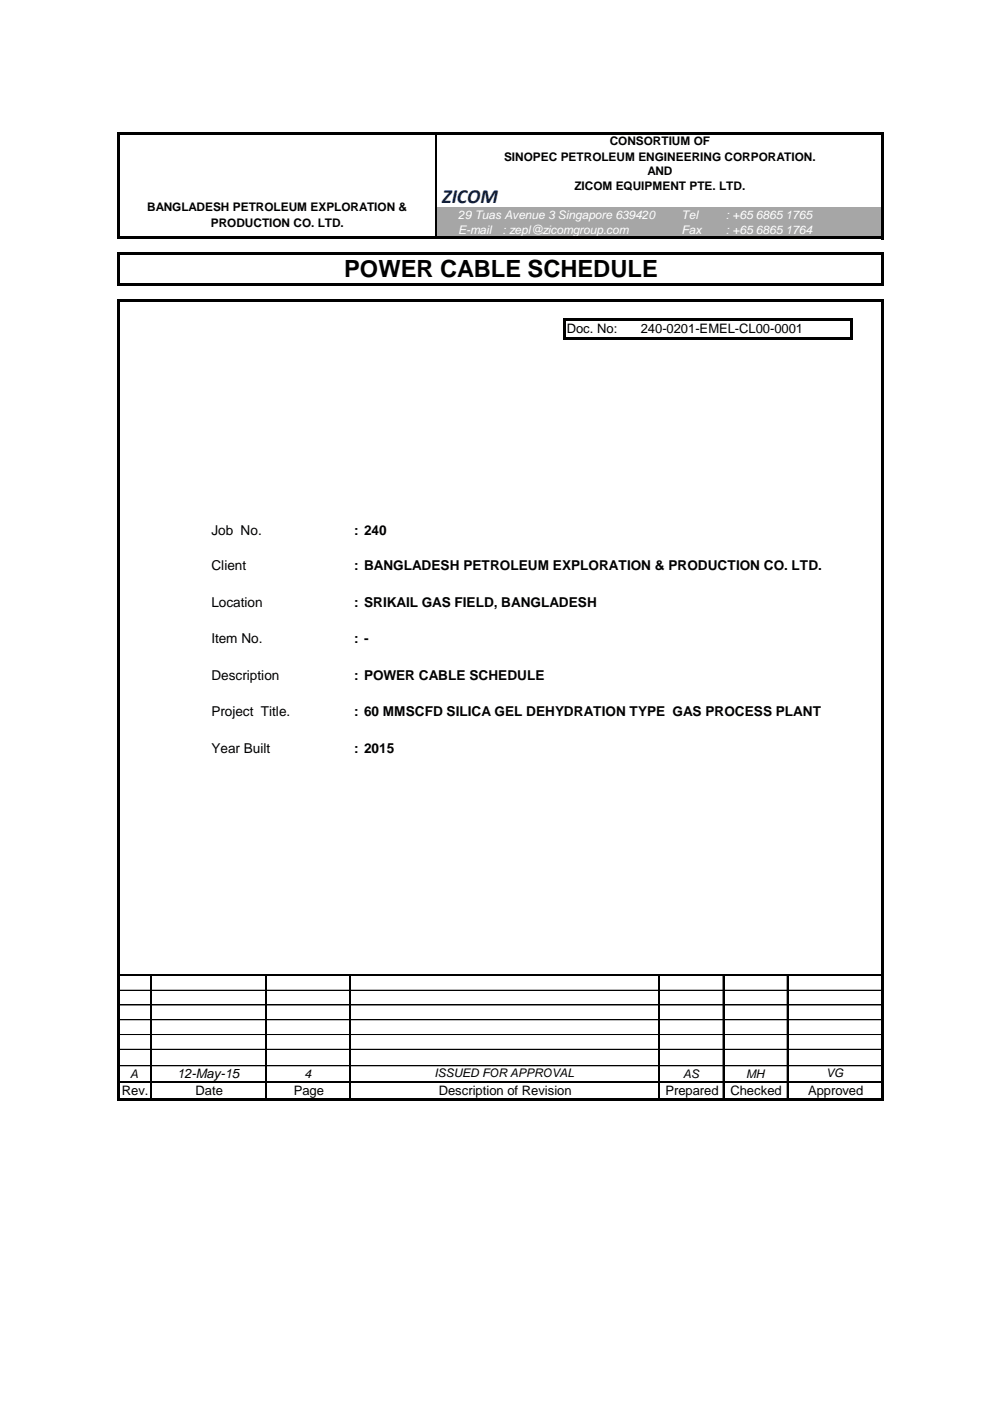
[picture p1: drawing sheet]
<svg xmlns="http://www.w3.org/2000/svg" width="210mm" height="297mm" viewBox="0 0 210 297" stroke-linecap="round" stroke-linejoin="round" font-family="sans-serif">
<defs><g id="words">
<text font-size="5" x="73" y="58.8">POWER CABLE SCHEDULE</text>
<text font-size="4.2" fill="#002060" x="93.8" y="43">ZICOM</text>
<g font-size="2.9">
<text x="44.8" y="113.4">Job No.</text>
<text x="75.1" y="113.4">: 240</text>
<text x="44.8" y="120.9">Client</text>
<text x="75.1" y="120.9">: BANGLADESH PETROLEUM EXPLORATION &amp; PRODUCTION CO. LTD.</text>
<text x="44.8" y="128.7">Location</text>
<text x="75.1" y="128.7">: SRIKAIL GAS FIELD, BANGLADESH</text>
<text x="44.8" y="136.4">Item No.</text>
<text x="75.1" y="136.4">: -</text>
<text x="44.8" y="144.2">Description</text>
<text x="75.1" y="144.2">: POWER CABLE SCHEDULE</text>
<text x="44.8" y="151.9">Project Title.</text>
<text x="75.1" y="151.9">: 60 MMSCFD SILICA GEL DEHYDRATION TYPE GAS PROCESS PLANT</text>
<text x="44.8" y="159.6">Year Built</text>
<text x="75.1" y="159.6">: 2015</text>
</g>
<g font-size="2.8">
<text x="120.2" y="70.7">Doc. No:</text>
<text x="135.9" y="70.5">240-0201-EMEL-CL00-0001</text>
<text x="25.9" y="232.2">Rev.</text>
<text x="37.6" y="228.5">12-May-15</text>
<text x="41.5" y="232.2">Date</text>
<text x="62.3" y="232.2">Page</text>
<text x="93" y="232.1">Description of Revision</text>
<text x="141.1" y="232.2">Prepared</text>
<text x="154.9" y="232.2">Checked</text>
<text x="171.3" y="232.1">Approved</text>
</g>
<g font-size="2.5">
<text x="106.9" y="34.1">SINOPEC PETROLEUM ENGINEERING CORPORATION.</text>
<text x="129.3" y="30.8">CONSORTIUM OF</text>
<text x="121.8" y="40.2">ZICOM EQUIPMENT PTE. LTD.</text>
<text x="137.3" y="37.2">AND</text>
<text x="31.2" y="44.8">BANGLADESH PETROLEUM EXPLORATION &amp;</text>
<text x="44.7" y="48.1">PRODUCTION CO. LTD.</text>
<text x="27.6" y="228.5">A</text>
<text x="64.6" y="228.5">4</text>
<text x="92.1" y="228.4">ISSUED FOR APPROVAL</text>
<text x="144.8" y="228.5">AS</text>
<text x="158.2" y="228.5">MH</text>
<text x="175.2" y="228.4">VG</text>
</g>
<g font-size="2.5" fill="#fff">
<text x="97.1" y="46.4">29 Tuas Avenue 3 Singapore 639420</text>
<text x="144.5" y="46.4">Tel</text>
<text x="153.9" y="46.4">: +65 6865 1765</text>
<text x="97.1" y="49.7">E-mail</text>
<text x="106.5" y="49.7">: zepl@zicomgroup.com</text>
<text x="144.5" y="49.7">Fax</text>
<text x="153.9" y="49.7">: +65 6865 1764</text>
</g>
</g></defs>
<path d="M92.5 44h94.7v6.5h-94.7z" fill-rule="evenodd" fill="#a6a6a6"/>
<path d="M32.1 222.4h24.4v7.1h-24.4z" fill-rule="evenodd" fill="#fff"/>
<g fill="#000">
<path d="M25.3 28.1h162.1v.5h-162.1z" fill-rule="evenodd"/>
<path d="M24.8 28.1h.5v22.6h-.5z" fill-rule="evenodd"/>
<path d="M25.3 50.2h162.1v.5h-162.1z" fill-rule="evenodd"/>
<path d="M25.3 53.5h162.1v.5h-162.1z" fill-rule="evenodd"/>
<path d="M186.9 28.6h.5v22.1h-.5z" fill-rule="evenodd"/>
<path d="M24.8 53.5h.5v7.1h-.5z" fill-rule="evenodd"/>
<path d="M25.3 60.1h162.1v.5h-162.1z" fill-rule="evenodd"/>
<path d="M25.3 63.4h162.1v.5h-162.1z" fill-rule="evenodd"/>
<path d="M119.4 67.4h.5v4.6h-.5z" fill-rule="evenodd"/>
<path d="M119.9 67.4h60.9v.5h-60.9z" fill-rule="evenodd"/>
<path d="M119.9 71.5h60.9v.5h-60.9z" fill-rule="evenodd"/>
<path d="M180.3 67.9h.5v4.1h-.5z" fill-rule="evenodd"/>
<path d="M186.9 54h.5v6.6h-.5z" fill-rule="evenodd"/>
<path d="M24.8 63.4h.5v170h-.5z" fill-rule="evenodd"/>
<path d="M25.3 232.9h162.1v.5h-162.1z" fill-rule="evenodd"/>
<path d="M186.9 63.9h.5v169.5h-.5z" fill-rule="evenodd"/>
</g>
<g fill="none" stroke="#000" stroke-width=".21">
<path d="M92.3 28.6v21.6M25.3 209.9h6.7M25.3 213.1h6.7M25.3 216.2h6.7M25.3 219.3h6.7M25.3 206.7h161.6M32 206.9v25.9M32.2 209.9h24.1M32.2 213.1h24.1M32.2 216.2h24.1M32.2 219.3h24.1M56.4 206.9v25.9"/>
<path d="M56.6 209.9h17.5M56.6 213.1h17.5M56.6 216.2h17.5M56.6 219.3h17.5M74.1 206.9v25.9M74.4 209.9h65.3M74.4 213.1h65.3M74.4 216.2h65.3M74.4 219.3h65.3M139.7 206.9v25.9M139.9 209.9h13.4M139.9 213.1h13.4"/>
<path d="M139.9 216.2h13.4M139.9 219.3h13.4M153.3 206.9v25.9M153.5 209.9h13.4M153.5 213.1h13.4M153.5 216.2h13.4M153.5 219.3h13.4M166.9 206.9v25.9M167.1 209.9h19.8M167.1 213.1h19.8M167.1 216.2h19.8M167.1 219.3h19.8"/>
<path d="M25.3 222.5h6.7M25.3 226h6.7M25.3 229.3h161.6M32.2 222.5h24.1M32.2 226h24.1M56.6 222.5h17.5M56.6 226h17.5M74.4 222.5h65.3M74.4 226h65.3M139.9 222.5h13.4M139.9 226h13.4M153.5 222.5h13.4"/>
<path d="M153.5 226h13.4M167.1 222.5h19.8M167.1 226h19.8"/>
</g>
<path d="M92.5 28.6v21.6M25.3 206.8h161.6M32.1 206.9v26M56.5 206.9v26M74.3 206.9v26M139.8 206.9v26M153.4 206.9v26M167 206.9v26M25.3 229.4h161.6" fill="none" stroke="#000" stroke-width=".25"/>
<use href="#words"/>
</svg>
